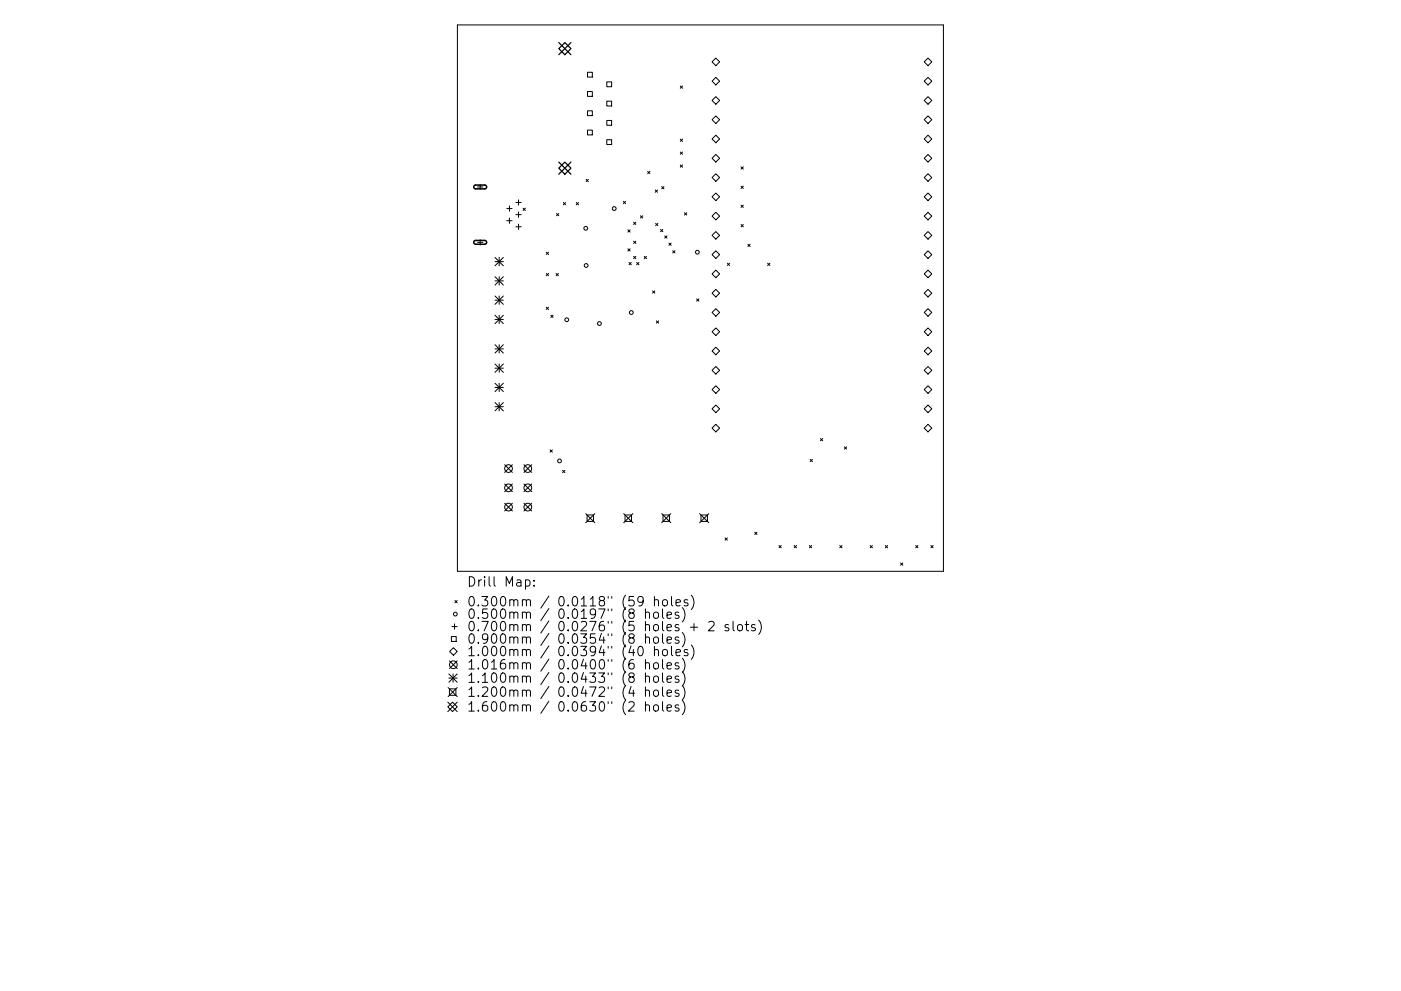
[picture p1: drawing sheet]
<svg xmlns="http://www.w3.org/2000/svg" width="297mm" height="210mm" viewBox="0 0 297 210" stroke-linecap="round" stroke-linejoin="round" font-family="sans-serif">
<defs><g id="words">
<g font-size="2.8">
<text x="98.9" y="124.5">Drill Map:</text>
<text x="98.9" y="128.7">0.300mm / 0.0118&quot; (59 holes)</text>
<text x="98.9" y="131.3">0.500mm / 0.0197&quot; (8 holes)</text>
<text x="98.9" y="133.9">0.700mm / 0.0276&quot; (5 holes + 2 slots)</text>
<text x="98.9" y="136.6">0.900mm / 0.0354&quot; (8 holes)</text>
<text x="98.9" y="139.2">1.000mm / 0.0394&quot; (40 holes)</text>
<text x="98.9" y="142">1.016mm / 0.0400&quot; (6 holes)</text>
<text x="98.9" y="144.9">1.100mm / 0.0433&quot; (8 holes)</text>
<text x="98.9" y="147.8">1.200mm / 0.0472&quot; (4 holes)</text>
<text x="98.9" y="151">1.600mm / 0.0630&quot; (2 holes)</text>
</g>
</g></defs>
<g fill="none" stroke="#000" stroke-width=".21">
<path d="M97 5.3h103v115.9h-103zM124.6 15.3h1v1.1h-1zM124.6 19.4h1v1h-1zM128.7 17.4h1v1h-1zM144.2 18.2l.5 .5M144.7 18.2l-.5 .5M151 13.1l.8-.8 .8 .8-.8 .8zM151 17.2l.8-.8 .8 .8-.8 .8zM195.9 13.1l.9-.8 .8 .8-.8 .8zM195.9 17.2l.9-.8 .8 .8-.8 .8zM101.2 39.7h1.2M101.8 39.1v1.1"/>
<path d="M124.3 38.1l.5 .4M124.6 23.5h1v1h-1zM124.6 27.6h1v1h-1zM124.8 38.1l-.5 .4M128.7 21.5h1v1h-1zM128.7 25.6h1v1h-1zM128.7 29.6h1v1.1h-1zM137.3 36.4l.5 .4M137.8 36.4l-.5 .4M140.3 39.6l.5 .5M140.8 39.6l-.5 .5M144.2 29.5l.5 .5"/>
<path d="M144.2 32.3l.5 .4M144.2 35l.5 .5M144.7 35l-.5 .5M144.7 29.5l-.5 .5M144.7 32.3l-.5 .4M151 21.3l.8-.8 .8 .8-.8 .8zM151 25.4l.8-.8 .8 .8-.8 .8zM151 29.5l.8-.8 .8 .8-.8 .8zM151 33.6l.8-.8 .8 .8-.8 .8zM151 37.7l.8-.8 .8 .8-.8 .8zM157.1 35.4l.5 .5M157.1 39.5l.5 .5"/>
<path d="M157.6 35.4l-.5 .5M157.6 39.5l-.5 .5M195.9 21.3l.9-.8 .8 .8-.8 .8zM195.9 25.4l.9-.8 .8 .8-.8 .8zM195.9 29.5l.9-.8 .8 .8-.8 .8zM195.9 33.6l.9-.8 .8 .8-.8 .8zM195.9 37.7l.9-.8 .8 .8-.8 .8zM101.2 51.4h1.2M101.8 50.9v1.1M104.9 54.6l1.8 1.8M104.9 55.5h1.8M104.9 58.7l1.8 1.8"/>
<path d="M104.9 59.6h1.8M105.8 54.6v1.8M105.8 58.7v1.8M106.7 54.6l-1.8 1.8M106.7 58.7l-1.8 1.8M107.4 44.3h1.2M107.4 46.8h1.2M108 43.7v1.1M108 46.3v1.1M109.4 43h1.1M109.4 45.5h1.1M109.4 48.1h1.1"/>
<path d="M109.9 42.4v1.1M109.9 45v1.1M109.9 47.6v1.1M110.9 44.2l.5 .5M111.4 44.2l-.5 .5M115.8 53.5l.5 .5M115.8 58l.5 .5M116.3 53.5l-.5 .5M116.3 58l-.5 .5M117.9 58l.5 .5M118 45.3l.5 .5M118.4 58l-.5 .5"/>
<path d="M118.5 45.3l-.5 .5M119.4 43l.5 .4M119.9 43l-.5 .4M122.2 43l.5 .4M122.7 43l-.5 .4M132.2 42.7l.4 .5M132.6 42.7l-.4 .5M133.1 48.8l.5 .4M133.1 52.8l.5 .5M133.4 55.7l.4 .5M133.6 48.8l-.5 .4M133.6 52.8l-.5 .5"/>
<path d="M133.8 55.7l-.4 .5M134.3 47.1l.5 .5M134.3 51.2l.5 .5M134.3 54.4l.5 .5M134.8 47.1l-.5 .5M134.8 51.2l-.5 .5M134.8 54.4l-.5 .5M135 55.7l.5 .5M135.5 55.7l-.5 .5M135.8 45.8l.5 .5M136.3 45.8l-.5 .5M136.6 54.4l.5 .5"/>
<path d="M137.1 54.4l-.5 .5M138.9 40.3l.5 .5M139 47.4l.5 .5M139.4 40.3l-.5 .5M139.5 47.4l-.5 .5M140 48.7l.5 .5M140.5 48.7l-.5 .5M140.9 50l.5 .5M141.4 50l-.5 .5M141.8 51.6l.5 .5M142.3 51.6l-.5 .5M142.6 53.2l.5 .5"/>
<path d="M143.1 53.2l-.5 .5M145.1 45.1l.5 .5M145.6 45.1l-.5 .5M151 41.8l.8-.8 .8 .8-.8 .8zM151 45.8l.8-.8 .8 .8-.8 .9zM151 49.9l.8-.8 .8 .8-.8 .8zM151 54l.8-.8 .8 .8-.8 .8zM151 58.1l.8-.8 .8 .8-.8 .8zM154.2 55.8l.5 .5M154.7 55.8l-.5 .5M157.1 43.5l.5 .5M157.1 47.6l.5 .5"/>
<path d="M157.6 43.5l-.5 .5M157.6 47.6l-.5 .5M158.6 51.8l.4 .5M159 51.8l-.4 .5M162.7 55.8l.5 .5M163.2 55.8l-.5 .5M195.9 41.8l.9-.8 .8 .8-.8 .8zM195.9 45.8l.9-.8 .8 .8-.8 .9zM195.9 49.9l.9-.8 .8 .8-.8 .8zM195.9 54l.9-.8 .8 .8-.8 .8zM195.9 58.1l.9-.8 .8 .8-.8 .8zM104.9 62.8l1.8 1.8"/>
<path d="M104.9 63.7h1.8M104.9 66.9l1.8 1.8M104.9 67.8h1.8M104.9 73.1l1.8 1.8M104.9 74h1.8M104.9 77.2l1.8 1.8M104.9 78.1h1.8M105.8 62.8v1.8M105.8 66.9v1.8M105.8 73.1v1.8M105.8 77.2v1.8M106.7 62.8l-1.8 1.8"/>
<path d="M106.7 66.9l-1.8 1.8M106.7 73.1l-1.8 1.8M106.7 77.2l-1.8 1.8M115.8 65.2l.5 .5M116.3 65.2l-.5 .5M116.8 66.9l.5 .5M117.3 66.9l-.5 .5M138.4 61.7l.4 .5M138.8 61.7l-.4 .5M139.2 68.1l.4 .5M139.6 68.1l-.4 .5M147.7 63.4l.5 .5"/>
<path d="M148.2 63.4l-.5 .5M151 62.2l.8-.8 .8 .8-.8 .8zM151 66.3l.8-.8 .8 .8-.8 .8zM151 70.4l.8-.8 .8 .8-.8 .8zM151 74.5l.8-.8 .8 .8-.8 .8zM151 78.6l.8-.8 .8 .8-.8 .8zM195.9 62.2l.9-.8 .8 .8-.8 .8zM195.9 66.3l.9-.8 .8 .8-.8 .8zM195.9 70.4l.9-.8 .8 .8-.8 .8zM195.9 74.5l.9-.8 .8 .8-.8 .8zM195.9 78.6l.9-.8 .8 .8-.8 .8zM104.9 81.3l1.8 1.8"/>
<path d="M104.9 82.2h1.8M104.9 85.4l1.8 1.8M104.9 86.3h1.8M105.8 81.3v1.8M105.8 85.4v1.8M106.7 81.3l-1.8 1.8M106.7 85.4l-1.8 1.8M107 98.6l1.6 1.6M108.6 98.6l-1.6 1.6M111.1 98.6l1.6 1.6M112.7 98.6l-1.6 1.6M116.6 95.5l.5 .4"/>
<path d="M117.1 95.5l-.5 .4M119.3 99.8l.5 .5M119.8 99.8l-.5 .5M151 82.7l.8-.9 .8 .9-.8 .8zM151 86.7l.8-.8 .8 .8-.8 .8zM151 90.8l.8-.8 .8 .8-.8 .8zM171.8 97.5l.4 .4M172.2 97.5l-.4 .4M173.9 93l.5 .5M174.4 93l-.5 .5M179 94.8l.5 .5M179.5 94.8l-.5 .5"/>
<path d="M195.9 82.7l.9-.9 .8 .9-.8 .8zM195.9 86.7l.9-.8 .8 .8-.8 .8zM195.9 90.8l.9-.8 .8 .8-.8 .8zM107 102.7l1.6 1.6M107 106.8l1.6 1.6M108.6 102.7l-1.6 1.6M108.6 106.8l-1.6 1.6M111.1 102.7l1.6 1.6M111.1 106.8l1.6 1.6M112.7 102.7l-1.6 1.6M112.7 106.8l-1.6 1.6M124.2 109l1.9 1.9"/>
<path d="M124.5 109.3h1.3v1.3h-1.3zM126.1 109l-1.9 1.9M132.2 109l2 1.9M132.5 109.3h1.4v1.3h-1.4zM134.2 109l-2 1.9M140.3 109l1.9 1.9M140.6 109.3h1.3v1.3h-1.3zM142.2 109l-1.9 1.9M148.3 109l2 1.9M148.6 109.3h1.4v1.3h-1.4zM150.3 109l-2 1.9M153.7 114.1l.5 .5"/>
<path d="M154.2 114.1l-.5 .5M160 112.9l.5 .5M160.5 112.9l-.5 .5M165.2 115.7l.4 .5M165.6 115.7l-.4 .5M168.4 115.7l.5 .5M168.9 115.7l-.5 .5M171.6 115.7l.5 .5M172.1 115.7l-.5 .5M178 115.7l.5 .5M178.5 115.7l-.5 .5M184.5 115.7l.5 .5"/>
<path d="M185 115.7l-.5 .5M187.7 115.7l.5 .5M188.2 115.7l-.5 .5M190.9 119.4l.5 .5M191.4 119.4l-.5 .5M194.1 115.7l.5 .5M194.6 115.7l-.5 .5M197.4 115.7l.4 .5M197.8 115.7l-.4 .5M95.3 138.2l.8-.8 .8 .8-.8 .8zM95.7 135.1h1v1h-1zM95.8 132.9h1.1"/>
<path d="M96.4 132.4v1.1M96.5 127.4l.4 .5M96.9 127.4l-.4 .5M111.4 123.1l.6-.1 .4 .4v.6l-.2 .3h-.8M113.2 124.2v.2M113.2 123.1v.2M135.4 137.3l.5-.2a1.25 1.25 0 0 1 0 2l-.4-.1-.2-.3-.1-.8zM136.4 127.4l-.4 .4-.6-.1-.2-.3v-.5l.2-.2 .6-.1 .3 .1a1.32 1.32 0 0 1-.5 1.9h-.4M136.8 130.1a.5 .5 0 0 1 .9 0v1.1M136.8 135.3a.5 .5 0 0 1 .9 .1v1.1M136.8 129.2v2M136.8 134.5v2"/>
<path d="M136.8 139.9v2M138.7 130.1a.54 .54 0 0 1 .5-.2 .54 .54 0 0 1 .4 .3v.6a.54 .54 0 0 1-.5 .4 .54 .54 0 0 1-.5-.4zM138.7 135.3a.54 .54 0 0 1 .5-.2 .54 .54 0 0 1 .4 .4v.6a.54 .54 0 0 1-.5 .4 .54 .54 0 0 1-.5-.4zM138.8 127.4l.2-.2 .5 .1 .1 1.3M138.8 138a.5 .5 0 0 1 .8 .1v1M138.8 126.6v2M138.8 137.1v2M140.5 129.2v1.7l.3 .3M140.5 134.5v1.7l.3 .3M140.5 139.9v1.8l.3 .2M140.6 127.4l.2-.2a.54 .54 0 0 1 .7 .4v.6a.54 .54 0 0 1-.5 .4 .54 .54 0 0 1-.5-.4zM140.6 138a.54 .54 0 0 1 .5-.2 .54 .54 0 0 1 .4 .4v.5a.54 .54 0 0 1-.5 .4 .54 .54 0 0 1-.5-.4z"/>
<path d="M141.4 130.5l1-.2-.1-.3-.6-.1-.3 .2 .1 1h.8M141.4 135.8l1-.2-.1-.4-.6-.1-.3 .3 .1 1h.8M142.4 126.6v1.7l.3 .3M142.4 137.1v1.7l.3 .3M143.3 127.9l1-.2-.1-.4-.6-.1-.3 .3 .1 1h.8M143.3 138.5l1-.2-.1-.4-.6-.1-.3 .3 .1 .9h.8M143.9 130l-.5-.1-.3 .2 .1 .3 .7 .2v.5h-.8M143.9 135.2l-.5-.1-.3 .3 .1 .3 .7 .2v.5h-.8M144.7 128.9a2.29 2.29 0 0 1 0 3.1M144.7 134.2a2.29 2.29 0 0 1 0 3M144.7 139.7a2.29 2.29 0 0 1 0 3M145.8 127.3l-.5-.1-.3 .3 .1 .3 .7 .2v.5h-.8"/>
<path d="M145.8 137.9l-.5-.1-.3 .3 .1 .3 .7 .2v.4h-.8M146.4 133.1h1.5M146.6 126.3a2.29 2.29 0 0 1 0 3M146.6 136.8a2.29 2.29 0 0 1 0 3.1M147.1 132.3v1.5M150.3 132l.3-.2 .6 .1a.54 .54 0 0 1 .1 .8l-1.1 1.1h1.2M154.5 132.6l-.5-.1-.3 .3 .1 .3 .7 .2v.4h-.8M155.4 131.8v1.8l.3 .2M156.5 132.7a.54 .54 0 0 1 .5-.2 .54 .54 0 0 1 .4 .4v.6a.54 .54 0 0 1-.5 .4 .54 .54 0 0 1-.5-.4zM158 132.5h.8M158.3 131.8v1.8l.1 .1 .4 .1M160.1 132.6l-.5-.1-.3 .3 .1 .3 .7 .2v.4h-.8"/>
<path d="M160.8 131.6a2.29 2.29 0 0 1 0 3M94.9 149l2 2M95 145.9l1.9 1.9M95.2 143l1.7 1.8M95.2 143.9h1.7M95.3 146.2h1.4v1.3h-1.4zM95.3 140.2l1.6 1.6M95.9 149l1 1-1 1-1-1zM96.1 143v1.8M96.9 140.2l-1.6 1.6M96.9 143l-1.7 1.8M96.9 145.9l-1.9 1.9"/>
<path d="M96.9 149l-2 2M136.8 140.8a.5 .5 0 0 1 .9 .1v1M136.8 143.6a.5 .5 0 0 1 .9 .1v1.1M136.8 146.6a.5 .5 0 0 1 .9 .1v1M136.8 149.7a.5 .5 0 0 1 .9 .1v1.1M136.8 142.8v2M136.8 145.7v2M136.8 148.9v2M138.7 140.8a.54 .54 0 0 1 .5-.2 .54 .54 0 0 1 .4 .4v.6a.54 .54 0 0 1-.5 .4 .54 .54 0 0 1-.5-.4zM138.7 143.6a.54 .54 0 0 1 .5-.2 .54 .54 0 0 1 .4 .4v.6a.54 .54 0 0 1-.5 .4 .54 .54 0 0 1-.5-.4zM138.7 146.6a.54 .54 0 0 1 .5-.2 .54 .54 0 0 1 .4 .4v.6a.54 .54 0 0 1-.5 .4 .54 .54 0 0 1-.5-.4zM138.7 149.7a.54 .54 0 0 1 .5-.2 .54 .54 0 0 1 .4 .4v.6a.54 .54 0 0 1-.5 .4 .54 .54 0 0 1-.5-.4z"/>
<path d="M140.5 142.8v1.7l.3 .3M140.5 145.7v1.8l.3 .2M140.5 148.9v1.7l.3 .3M141.4 141.3l1-.2-.1-.4-.6-.1-.3 .3 .1 .9h.8M141.4 144.1l1-.2-.1-.4-.6-.1-.3 .3 .1 1h.8M141.4 147.1l1-.2-.1-.4-.6-.1-.3 .3 .1 .9h.8M141.4 150.2l1-.2-.1-.4-.6-.1-.3 .3 .1 1h.8M143.9 140.7l-.5-.1-.3 .3 .1 .3 .7 .2v.4h-.8M143.9 143.5l-.5-.1-.3 .3 .1 .3 .7 .2v.5h-.8M143.9 146.5l-.5-.1-.3 .3 .1 .3 .7 .2v.4h-.8M143.9 149.6l-.5-.1-.3 .3 .1 .3 .7 .2v.5h-.8M144.7 142.5a2.29 2.29 0 0 1 0 3"/>
<path d="M144.7 145.5a2.29 2.29 0 0 1 0 3M144.7 148.6a2.29 2.29 0 0 1 0 3"/>
<circle cx="124.2" cy="48.4" r=".4"/>
<circle cx="124.3" cy="56.3" r=".4"/>
<circle cx="130.2" cy="44.3" r=".4"/>
<circle cx="147.9" cy="53.5" r=".4"/>
<circle cx="120.2" cy="67.8" r=".4"/>
<circle cx="127.1" cy="68.6" r=".4"/>
<circle cx="133.8" cy="66.3" r=".4"/>
<circle cx="107.8" cy="99.4" r=".82"/>
<circle cx="111.9" cy="99.4" r=".82"/>
<circle cx="118.6" cy="97.8" r=".4"/>
<circle cx="107.8" cy="107.6" r=".82"/>
<circle cx="107.8" cy="103.5" r=".82"/>
<circle cx="111.9" cy="107.6" r=".82"/>
<circle cx="111.9" cy="103.5" r=".82"/>
<circle cx="96.5" cy="130.3" r=".4"/>
<circle cx="96.1" cy="141" r=".82"/>
</g>
<path d="M100.6 39.4l2.2-.1 .3 .1 .1 .3-.4 .4h-2l-.3-.3zM100.6 51.1l2.2-.1 .3 .2 .1 .3-.4 .3h-2l-.3-.2z" fill="none" stroke="#000" stroke-width=".32"/>
<path d="M118.5 10.3l1.3-1.3 1.2 1.3-1.2 1.3zM118.5 9l2.5 2.6M121 9l-2.5 2.6M118.5 35.7l1.3-1.3 1.2 1.3-1.2 1.3zM118.5 34.4l2.5 2.6M121 34.4l-2.5 2.6" fill="none" stroke="#000" stroke-width=".26"/>
<use href="#words"/>
</svg>
